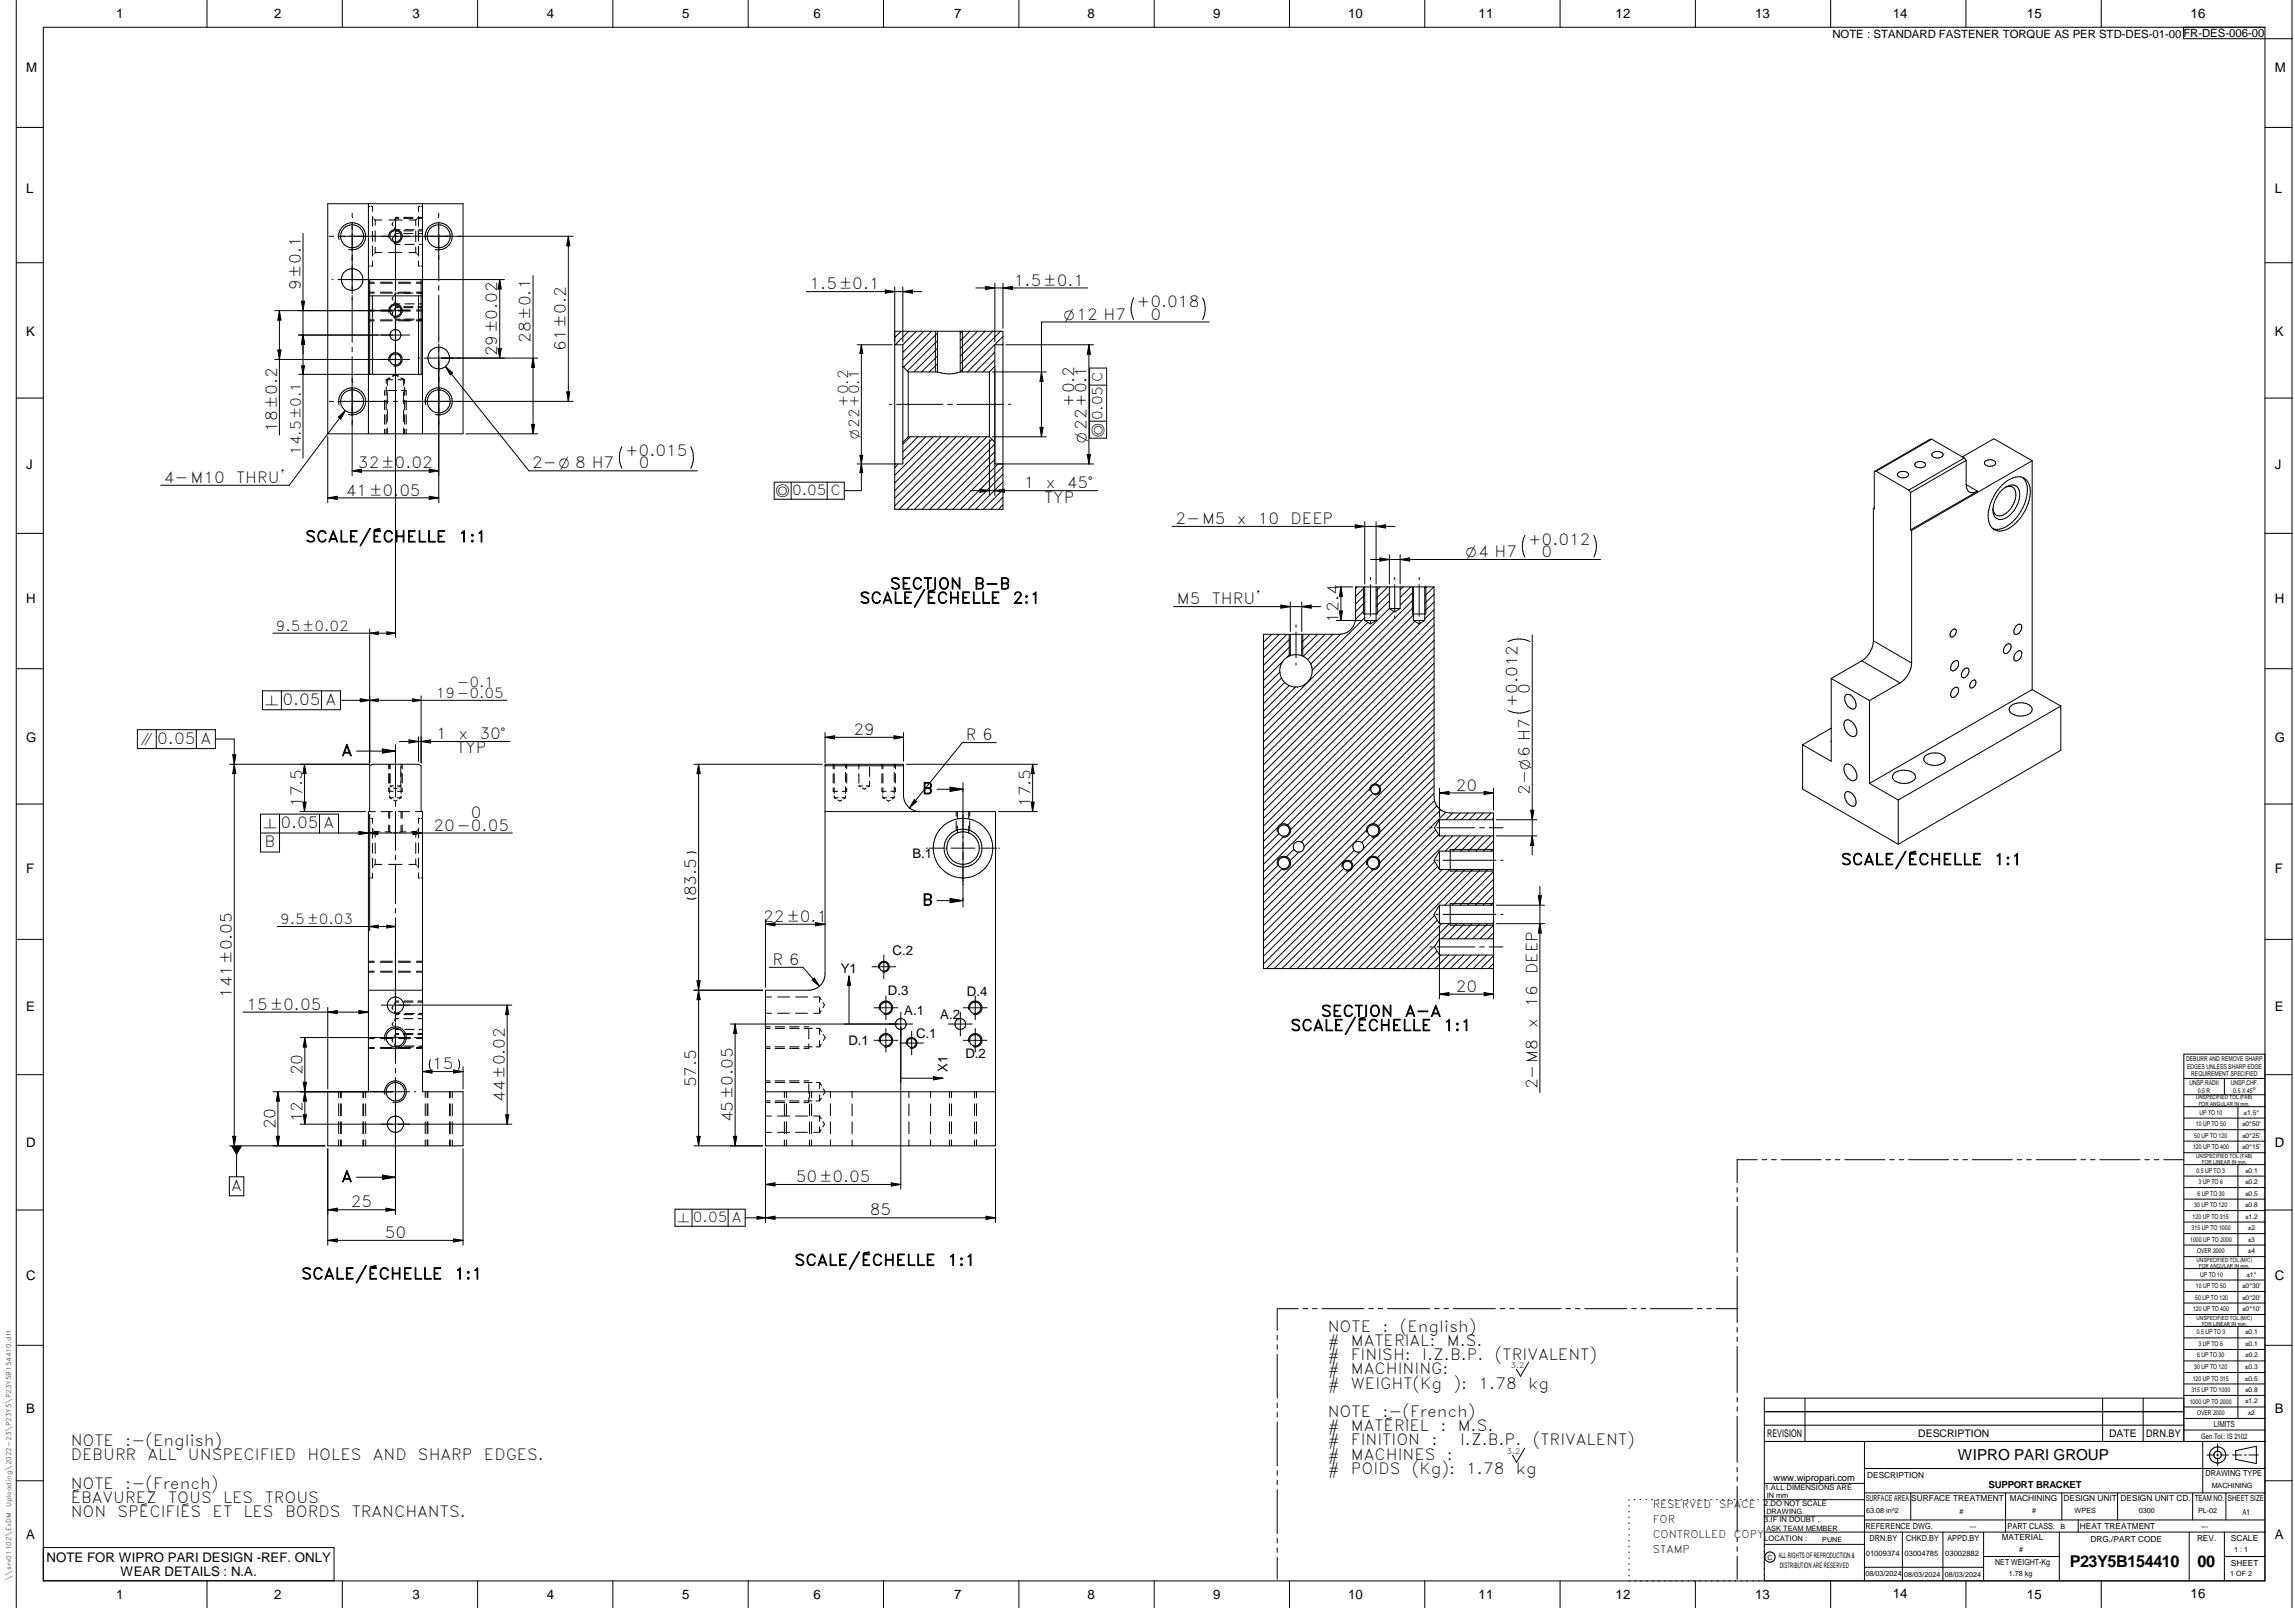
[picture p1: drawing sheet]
<svg xmlns="http://www.w3.org/2000/svg" width="848mm" height="594mm" viewBox="0 0 848 594" stroke-linecap="round" stroke-linejoin="round" font-family="sans-serif">
<defs><g id="words">
<g font-size="6">
<text x="764.8" y="578.9">P23Y5B154410</text>
<text x="812.1" y="578.9">00</text>
</g>
<g font-size="5.7">
<text x="111.1" y="107.2" transform="rotate(-90 111.1 107.2)">9±0.1</text>
<text x="299.2" y="106.9">1.5±0.1</text>
<text x="374.6" y="105.5">1.5±0.1</text>
<text x="420.2" y="113.5">+0.018</text>
<text x="425.2" y="118.1">0</text>
<text x="183.8" y="131.6" transform="rotate(-90 183.8 131.6)">29±0.02</text>
<text x="196.1" y="126.7" transform="rotate(-90 196.1 126.7)">28±0.1</text>
<text x="209.1" y="129.7" transform="rotate(-90 209.1 129.7)">61±0.2</text>
<text x="397" y="150.3" transform="rotate(-90 397 150.3)">+0.2</text>
<text x="102.4" y="159.6" transform="rotate(-90 102.4 159.6)">18±0.2</text>
<text x="132.3" y="173.1">32±0.02</text>
<text x="196.7" y="173.1">2-O 8 H7</text>
<text x="231" y="168.5">+0.015</text>
<text x="236" y="173.1">0</text>
<text x="60.6" y="178.4">4-M10</text>
<text x="87.3" y="178.4">THRU`</text>
<text x="127.8" y="183.1">41±0.05</text>
<text x="378.4" y="180.4">1</text>
<text x="385.8" y="185.7">TYP</text>
<text x="386.5" y="180.4">x</text>
<text x="394.3" y="180.4">45°</text>
<text x="434.3" y="193.6">2-M5</text>
<text x="457.1" y="193.6">x</text>
<text x="464.9" y="193.6">10</text>
<text x="476.9" y="193.6">DEEP</text>
<text x="112.8" y="200.3">SCALE/ÉCHELLE</text>
<text x="169.3" y="200.3">1:1</text>
<text x="564.7" y="201.3">+0.012</text>
<text x="569.7" y="205.8">0</text>
<text x="328.9" y="217.7">SECTION</text>
<text x="359.9" y="217.7">B-B</text>
<text x="317.6" y="222.9">SCALE/ÉCHELLE</text>
<text x="374.2" y="222.9">2:1</text>
<text x="434.9" y="223.3">M5</text>
<text x="447.8" y="223.3">THRU`</text>
<text x="494.7" y="230.1" transform="rotate(-90 494.7 230.1)">12.4</text>
<text x="565.3" y="256.3" transform="rotate(-90 565.3 256.3)">0</text>
<text x="104.4" y="260.5">0.05 A</text>
<text x="560.8" y="261.3" transform="rotate(-90 560.8 261.3)">+0.012</text>
<text x="58.1" y="274.8">0.05 A</text>
<text x="161.2" y="273">1</text>
<text x="169.4" y="273">x</text>
<text x="177.2" y="273">30°</text>
<text x="315.4" y="271.5">29</text>
<text x="356.9" y="273.5">R 6</text>
<text x="126.2" y="279.2">A</text>
<text x="168.7" y="278.3">TYP</text>
<text x="340.7" y="293.3">B</text>
<text x="538" y="292.1">20</text>
<text x="565.3" y="293.5" transform="rotate(-90 565.3 293.5)">2-O6 H7</text>
<text x="111.6" y="298.2" transform="rotate(-90 111.6 298.2)">17.5</text>
<text x="380.7" y="298.2" transform="rotate(-90 380.7 298.2)">17.5</text>
<text x="174" y="302.3">0</text>
<text x="103.6" y="306">0.05 A</text>
<text x="160.2" y="306.9">20-0.05</text>
<text x="97.8" y="313">B</text>
<text x="680.3" y="319.5">SCALE/ÉCHELLE</text>
<text x="736.8" y="319.5">1:1</text>
<text x="257.3" y="331.1" transform="rotate(-90 257.3 331.1)">83.5</text>
<text x="340.7" y="334.5">B</text>
<text x="282" y="340.6">22±0.1</text>
<text x="285.5" y="356.5">R 6</text>
<text x="568.2" y="359.9" transform="rotate(-90 568.2 359.9)">DEEP</text>
<text x="85.7" y="368.6" transform="rotate(-90 85.7 368.6)">141±0.05</text>
<text x="538" y="366.4">20</text>
<text x="568.2" y="371.9" transform="rotate(-90 568.2 371.9)">16</text>
<text x="91.1" y="373.1">15±0.05</text>
<text x="488.1" y="375.6">SECTION</text>
<text x="519.2" y="375.6">A-A</text>
<text x="476.8" y="380.8">SCALE/ÉCHELLE</text>
<text x="533.4" y="380.8">1:1</text>
<text x="568.2" y="379.7" transform="rotate(-90 568.2 379.7)">x</text>
<text x="159.7" y="395">15</text>
<text x="111.8" y="397.3" transform="rotate(-90 111.8 397.3)">20</text>
<text x="257.3" y="401.7" transform="rotate(-90 257.3 401.7)">57.5</text>
<text x="186.5" y="407.2" transform="rotate(-90 186.5 407.2)">44±0.02</text>
<text x="568.2" y="402.5" transform="rotate(-90 568.2 402.5)">2-M8</text>
<text x="101.8" y="417.3" transform="rotate(-90 101.8 417.3)">20</text>
<text x="111.8" y="414.6" transform="rotate(-90 111.8 414.6)">12</text>
<text x="270.8" y="414.7" transform="rotate(-90 270.8 414.7)">45±0.05</text>
<text x="126.2" y="436.7">A</text>
<text x="294" y="436.7">50±0.05</text>
<text x="85.4" y="440">A</text>
<text x="129.7" y="446.1">25</text>
<text x="321.4" y="449">85</text>
<text x="142.2" y="457.4">50</text>
<text x="293.6" y="467.6">SCALE/ÉCHELLE</text>
<text x="350.1" y="467.6">1:1</text>
<text x="111.3" y="472.6">SCALE/ÉCHELLE</text>
<text x="167.9" y="472.6">1:1</text>
<text x="490.6" y="492">NOTE</text>
<text x="510.8" y="492">:</text>
<text x="517.3" y="492">(English)</text>
<text x="490.6" y="497.2">#</text>
<text x="499.2" y="497.2">MATERIAL:</text>
<text x="534.7" y="497.2">M.S.</text>
<text x="490.6" y="502.5">#</text>
<text x="499.2" y="502.5">FINISH:</text>
<text x="525.6" y="502.5">I.Z.B.P.</text>
<text x="552.4" y="502.5">(TRIVALENT)</text>
<text x="490.6" y="507.7">#</text>
<text x="499.2" y="507.7">MACHINING:</text>
<text x="490.6" y="513">#</text>
<text x="499.2" y="513">WEIGHT(Kg</text>
<text x="537.2" y="513">):</text>
<text x="546.4" y="513">1.78</text>
<text x="564.7" y="513">kg</text>
<text x="490.6" y="523.5">NOTE</text>
<text x="510.8" y="523.5">:-(French)</text>
<text x="490.6" y="528.7">#</text>
<text x="490.6" y="534">#</text>
<text x="499.2" y="534">FINITION</text>
<text x="499.2" y="528.7">MATÉRIEL</text>
<text x="529" y="534">:</text>
<text x="532.3" y="528.7">:</text>
<text x="538.7" y="528.7">M.S.</text>
<text x="539.5" y="534">I.Z.B.P.</text>
<text x="566.4" y="534">(TRIVALENT)</text>
<text x="26.1" y="534.2">NOTE</text>
<text x="26.1" y="539.5">DEBURR</text>
<text x="46.3" y="534.2">:-(English)</text>
<text x="54.6" y="539.5">ALL</text>
<text x="69.5" y="539.5">UNSPECIFIED</text>
<text x="113.6" y="539.5">HOLES</text>
<text x="137.8" y="539.5">AND</text>
<text x="154.4" y="539.5">SHARP</text>
<text x="178.8" y="539.5">EDGES.</text>
<text x="490.6" y="539.2">#</text>
<text x="499.2" y="539.2">MACHINES</text>
<text x="534.7" y="539.2">:</text>
<text x="490.6" y="544.5">#</text>
<text x="499.2" y="544.5">POIDS</text>
<text x="521.7" y="544.5">(Kg):</text>
<text x="541.9" y="544.5">1.78</text>
<text x="560.1" y="544.5">kg</text>
<text x="26.1" y="550">NOTE</text>
<text x="46.3" y="550">:-(French)</text>
<text x="26.1" y="555.2">ÉBAVUREZ</text>
<text x="62.1" y="555.2">TOUS</text>
<text x="82.4" y="555.2">LES</text>
<text x="97.8" y="555.2">TROUS</text>
<text x="26.1" y="560.5">NON</text>
<text x="43.5" y="560.5">SPÉCIFIÉS</text>
<text x="78.6" y="560.5">ET</text>
<text x="89.9" y="560.5">LES</text>
<text x="105.3" y="560.5">BORDS</text>
<text x="130" y="560.5">TRANCHANTS.</text>
</g>
<text font-size="5.6" x="723.5" y="539.3">WIPRO PARI GROUP</text>
<g font-size="5.4">
<text x="393.1" y="118.1">O12 H7</text>
<text x="401.5" y="163.6" transform="rotate(-90 401.5 163.6)">O22+0.1</text>
<text x="541.6" y="205.8">O4 H7</text>
<text x="98" y="260.5">n</text>
<text x="52" y="274.8">i</text>
<text x="97.4" y="306">n</text>
</g>
<g font-size="5.1">
<text x="313.4" y="150.2" transform="rotate(-90 313.4 150.2)">+0.2</text>
<text x="407.4" y="155.3" transform="rotate(-90 407.4 155.3)">0.05 C</text>
<text x="111.2" y="168.1" transform="rotate(-90 111.2 168.1)">14.5±0.1</text>
<text x="292.7" y="182.9">0.05 C</text>
<text x="101.9" y="233.2">9.5±0.02</text>
<text x="161.1" y="257.9">19-0.05</text>
<text x="168.8" y="253.8">-0.1</text>
<text x="103.5" y="341.5">9.5±0.03</text>
<text x="256.1" y="451.5">0.05 A</text>
</g>
<g font-size="4.9">
<text x="42.9" y="6.6">1</text>
<text x="101.3" y="6.7">2</text>
<text x="152.5" y="6.7">3</text>
<text x="202.1" y="6.7">4</text>
<text x="252.1" y="6.7">5</text>
<text x="300.6" y="6.7">6</text>
<text x="352.6" y="6.7">7</text>
<text x="401.9" y="6.7">8</text>
<text x="448.4" y="6.7">9</text>
<text x="498.1" y="6.7">10</text>
<text x="546.4" y="6.7">11</text>
<text x="597" y="6.7">12</text>
<text x="648.5" y="6.6">13</text>
<text x="699.4" y="6.6">14</text>
<text x="749" y="6.7">15</text>
<text x="809.5" y="6.6">16</text>
<text x="9.7" y="26.7">M</text>
<text x="840.6" y="26.7">M</text>
<text x="9.7" y="71.4">L</text>
<text x="840.6" y="71.4">L</text>
<text x="9.7" y="124.2">K</text>
<text x="840.6" y="124.2">K</text>
<text x="407.4" y="161.3" transform="rotate(-90 407.4 161.3)">a</text>
<text x="317.5" y="162.2" transform="rotate(-90 317.5 162.2)">O22+0.1</text>
<text x="9.7" y="173.4">J</text>
<text x="840.6" y="173.4">J</text>
<text x="286.7" y="182.9">a</text>
<text x="9.7" y="222.7">H</text>
<text x="840.6" y="222.7">H</text>
<text x="9.7" y="274.3">G</text>
<text x="840.6" y="274.3">G</text>
<text x="337.1" y="316.8">B.1</text>
<text x="9.7" y="322.6">F</text>
<text x="840.6" y="322.6">F</text>
<text x="329.8" y="352.7">C.2</text>
<text x="310.8" y="359.4">Y1</text>
<text x="328.1" y="367.7">D.3</text>
<text x="357.3" y="368.1">D.4</text>
<text x="9.7" y="373.3">E</text>
<text x="334.1" y="375.2">A.1</text>
<text x="347.5" y="376.3">A.2</text>
<text x="840.6" y="373.3">E</text>
<text x="338.5" y="383.7">C.1</text>
<text x="313.5" y="386">D.1</text>
<text x="350.2" y="395.9" transform="rotate(-90 350.2 395.9)">X1</text>
<text x="356.7" y="390.9">D.2</text>
<text x="9.7" y="423.8">D</text>
<text x="840.6" y="423.8">D</text>
<text x="250.4" y="451.5">n</text>
<text x="9.7" y="472.8">C</text>
<text x="840.6" y="472.8">C</text>
<text x="9.7" y="522.1">B</text>
<text x="840.6" y="522.1">B</text>
<text x="9.7" y="568.7">A</text>
<text x="840.6" y="568.7">A</text>
<text x="17.2" y="577">NOTE FOR WIPRO PARI DESIGN -REF. ONLY</text>
<text x="44.5" y="582.3">WEAR DETAILS : N.A.</text>
<text x="42.9" y="590.6">1</text>
<text x="101.3" y="590.7">2</text>
<text x="152.5" y="590.7">3</text>
<text x="202.1" y="590.7">4</text>
<text x="252.1" y="590.7">5</text>
<text x="300.6" y="590.7">6</text>
<text x="352.6" y="590.7">7</text>
<text x="401.9" y="590.7">8</text>
<text x="448.4" y="590.7">9</text>
<text x="498.1" y="590.7">10</text>
<text x="546.4" y="590.7">11</text>
<text x="597" y="590.7">12</text>
<text x="648.5" y="590.6">13</text>
<text x="699.4" y="590.5">14</text>
<text x="749" y="590.7">15</text>
<text x="809.5" y="590.5">16</text>
</g>
<text font-size="4.2" x="677.1" y="13.9">NOTE : STANDARD FASTENER TORQUE AS PER STD-DES-01-00FR-DES-006-00</text>
<g font-size="3.9">
<text x="653" y="530.9">REVISION</text>
<text x="708.9" y="530.9">DESCRIPTION</text>
<text x="779.4" y="530.9">DATE</text>
<text x="793.1" y="530.9">DRN.BY</text>
<text x="610.8" y="557.1">RESERVED</text>
<text x="635.2" y="557.1">SPACE</text>
<text x="610.8" y="562.7">FOR</text>
<text x="610.8" y="568.3">CONTROLLED</text>
<text x="640.7" y="568.3">COPY</text>
<text x="610.8" y="573.8">STAMP</text>
</g>
<text font-size="3.6" x="734.8" y="549.8">SUPPORT BRACKET</text>
<text font-size="3.5" x="655.4" y="547.1">www.wipropari.com</text>
<g font-size="3.1">
<text x="818.1" y="527.3">LIMITS</text>
<text x="815" y="545.5">DRAWING TYPE</text>
<text x="690" y="546.1">DESCRIPTION</text>
<text x="689.5" y="554.6">SURFACE AREA</text>
<text x="706.2" y="554.6">SURFACE TREATMENT</text>
<text x="742.7" y="554.6">MACHINING</text>
<text x="762.5" y="554.6">DESIGN UNIT</text>
<text x="783.6" y="554.6">DESIGN UNIT CD.</text>
<text x="811" y="554.4">TEAM NO.</text>
<text x="823.3" y="554.5">SHEET SIZE</text>
<text x="828.6" y="559.9">A1</text>
<text x="689.4" y="564.9">REFERENCE DWG.</text>
<text x="690.8" y="569.3">DRN.BY</text>
<text x="704.4" y="569.2">CHKD.BY</text>
<text x="719.6" y="569.3">APPD.BY</text>
<text x="739.7" y="569.1">MATERIAL</text>
<text x="741.8" y="564.7">PART CLASS.</text>
<text x="768.6" y="564.7">HEAT TREATMENT</text>
<text x="772.5" y="569.7">DRG./PART CODE</text>
<text x="811.9" y="569.3">REV.</text>
<text x="824.4" y="569.4">SCALE</text>
<text x="737.3" y="578">NET WEIGHT-Kg</text>
<text x="824.4" y="578.5">SHEET</text>
</g>
<text font-size="3" x="832.4" y="403.9">°</text>
<g font-size="2.8">
<text x="558.3" y="505.4">3.2</text>
<text x="813.4" y="531.5">Gen Tol.: IS 2102</text>
<text x="556.9" y="537.2">3.2</text>
<text x="652.1" y="550.4">1.ALL DIMENSIONS ARE</text>
<text x="652" y="556.4">2.DO NOT SCALE</text>
<text x="652" y="562.5">3.IF IN DOUBT ,</text>
<text x="652" y="569.2">LOCATION :</text>
<text x="657.2" y="575.8">ALL RIGHTS OF REPRODUCTION &amp;</text>
<text x="689.5" y="575">01009374</text>
<text x="703.8" y="574.9">03004785</text>
<text x="718.8" y="575">03002882</text>
<text x="657.7" y="579.2">DISTRIBUTION ARE RESERVED</text>
</g>
<g font-size="2.7">
<text x="817.3" y="549.9">MACHINING</text>
<text x="652.9" y="553.5">IN mm</text>
<text x="652.7" y="559.5">DRAWING.</text>
<text x="689.6" y="559.1">63.08 in^2</text>
<text x="724.1" y="559.2">#</text>
<text x="751" y="559.1">#</text>
<text x="766.6" y="559">WPES</text>
<text x="790.3" y="558.8">0300</text>
<text x="812.3" y="558.8">PL-02</text>
<text x="652.7" y="565.5">ASK TEAM MEMBER</text>
<text x="673.4" y="569.6">PUNE</text>
<text x="727.8" y="564.9">---</text>
<text x="761.4" y="564.9">B</text>
<text x="813.3" y="564.9">---</text>
<text x="746.1" y="573.2">#</text>
<text x="825.6" y="573.4">1 : 1</text>
<text x="653.1" y="576.3">C</text>
<text x="689.4" y="582.4">08/03/2024</text>
<text x="703.7" y="582.5">08/03/2024</text>
<text x="718.7" y="582.6">08/03/2024</text>
<text x="742.3" y="582.2">1.78 kg</text>
<text x="824.1" y="582.4">1 OF 2</text>
</g>
<g font-size="2.5">
<text x="807.8" y="392">DEBURR AND REMOVE SHARP</text>
<text x="808.2" y="394.8">EDGES UNLESS SHARP EDGE</text>
<text x="809.1" y="400.9">UNSP.RADII</text>
<text x="809.8" y="397.6">REQUIREMENT SPECIFIED</text>
<text x="824.4" y="400.7">UNSP.CHF.</text>
<text x="812.2" y="403.6">0.5 R</text>
<text x="825.3" y="403.9">0.5 X 45</text>
<text x="812.8" y="411.8">UP TO 10</text>
<text x="829.1" y="411.9">±1.5°</text>
<text x="811.4" y="416.1">10 UP TO 50</text>
<text x="828.5" y="416.1">±0°50'</text>
<text x="810.4" y="424.5">120 UP TO 400</text>
<text x="810.9" y="420.3">50 UP TO 120</text>
<text x="828.5" y="424.5">±0°15'</text>
<text x="828.5" y="420.3">±0°25'</text>
<text x="811.7" y="433.2">0.5 UP TO 3</text>
<text x="812.5" y="437.5">3 UP TO 6</text>
<text x="829.6" y="437.4">±0.2</text>
<text x="829.6" y="433.2">±0.1</text>
<text x="812" y="441.7">6 UP TO 30</text>
<text x="829.6" y="441.7">±0.5</text>
<text x="810.9" y="445.9">30 UP TO 120</text>
<text x="829.6" y="446">±0.8</text>
<text x="809.9" y="454.4">315 UP TO 1000</text>
<text x="810.3" y="450.2">120 UP TO 315</text>
<text x="829.6" y="450.2">±1.2</text>
<text x="830.7" y="454.4">±2</text>
<text x="809.4" y="458.7">1000 UP TO 2000</text>
<text x="830.6" y="458.7">±3</text>
<text x="811.9" y="463">OVER 2000</text>
<text x="830.7" y="463">±4</text>
<text x="813.1" y="471.6">UP TO 10</text>
<text x="830.1" y="471.6">±1°</text>
<text x="811.4" y="475.9">10 UP TO 50</text>
<text x="828.5" y="475.9">±0°30'</text>
<text x="810.4" y="484.4">120 UP TO 400</text>
<text x="811.2" y="480.1">50 UP TO 120</text>
<text x="828.5" y="484.4">±0°10'</text>
<text x="828.5" y="480.1">±0°20'</text>
<text x="811.7" y="493">0.5 UP TO 3</text>
<text x="812.4" y="497.2">3 UP TO 6</text>
<text x="829.6" y="497.3">±0.1</text>
<text x="829.6" y="493">±0.1</text>
<text x="811.9" y="501.5">6 UP TO 30</text>
<text x="829.6" y="501.5">±0.2</text>
<text x="810.8" y="505.8">30 UP TO 120</text>
<text x="829.6" y="505.8">±0.3</text>
<text x="809.8" y="514.3">315 UP TO 1000</text>
<text x="810.3" y="510.1">120 UP TO 315</text>
<text x="829.6" y="510">±0.5</text>
<text x="829.6" y="514.3">±0.8</text>
<text x="809.2" y="518.5">1000 UP TO 2000</text>
<text x="829.6" y="518.5">±1.2</text>
<text x="811.9" y="522.8">OVER 2000</text>
<text x="830.6" y="522.7">±2</text>
</g>
<g font-size="2.4">
<text x="4.1" y="556.9" transform="rotate(-90 4.1 556.9)">Uploading\2022-23\P23Y5\P23Y5B154410.dft</text>
<text x="4.1" y="584.1" transform="rotate(-90 4.1 584.1)">\\srv01102\ExDM</text>
</g>
<g font-size="2.1">
<text x="811.5" y="406.1">UNSPECIFIED TOL.(FAB)</text>
<text x="812.5" y="408.5">FOR ANGULAR IN mm.</text>
<text x="811.6" y="427.7">UNSPECIFIED TOL.(FAB)</text>
<text x="813.6" y="430.1">FOR LINEAR IN mm.</text>
<text x="811.7" y="466.1">UNSPECIFIED TOL.(M/C)</text>
<text x="812.5" y="468.5">FOR ANGULAR IN mm.</text>
<text x="811.7" y="487.6">UNSPECIFIED TOL.(M/C)</text>
<text x="813.6" y="489.9">FOR LINEAR IN mm.</text>
</g>
</g></defs>
<g fill="none" stroke="#000" stroke-width=".37">
<path d="M6 .1v593.9M16 10.1h821v573.9l-821 .1zM76.5 .1v10M126.5 .1v10M176.5 .1v10M226.5 .1v10M276.5 .1v10M326.5 .1v10M376.5 .1v10M426.5 .1v10M476.5 .1v10M526.5 .1v10"/>
<path d="M576.5 .1v10M626.5 .1v10M676.5 .1v10M726.5 .1v10M776.5 .1v10M806.8 10.1v4.2h40.4M847 .1v593.9M6 47.1h10M837 47.1h10M121.1 75.3h50v85h-50zM130.1 78.8v.1M130.1 79v1.1"/>
<path d="M136.1 76.3h.5M136.1 75.3v85M137.2 76.3h.4v1.8M137.6 80v3.6M155.1 76.3h-.5v1.8M155.7 76.3h.4M156.1 75.3v85M162.1 78.8v.1M162.1 79v1.1M6 97.1h10M112 86.2v83M121.6 87.3h.1"/>
<path d="M121.9 87.3h1M124.9 87.3h86.9M125.3 88.6a5 5 0 0 1 4.4-6.3 5 5 0 0 1 5.4 5.5 5 5 0 0 1-6.3 4.3M130.1 82v26.5M136.1 98.3h.5M137.6 80.3l.4 .3M137.6 85.5v3.6M137.6 90.9v3.7M137.6 96.4v1.9h-.5M137.9 94l-.3 .3M138.3 81l.3 .3M138.6 81.3h2.5"/>
<path d="M138.6 93.3h2.5M138.6 93.3l-.3 .3M138.6 81.3v1.9M138.6 85.3v3.9M138.6 91.3v2M143.6 93.3h5M143.7 81.3h4.9M145.3 82.1l-.4 .7 .3 .6M145.3 87.6l-.4 .7 .4 .6M145.5 84.9a2.49 2.49 0 0 0-1.8 3M145.5 84.9a2.5 2.5 0 0 1 3.1 2.4 2.5 2.5 0 0 1-3.1 2.4M145.7 84.2l.4 .7h1.7"/>
<path d="M145.7 89.6l.4 .7h1.7M146.1 80.6v26.8M146.1 85.3h1.3M147.4 80.7h-1.3l-.4 .7M147.4 86.3h-1.3l-.3 .6M147.4 80.3l-1.3 .1M149.2 80.7h3.4M149.2 86.3h3.4M149.2 85.3h3.4M149.2 80.3h3.4M149.6 84.9h3.5M149.6 90.3h3.5"/>
<path d="M151.1 93.3h2.5M151.2 81.3h2.4M153.6 93.3l.3 .3M153.6 81.3v2M153.6 85.3v4M153.6 91.3v2M154 80.9l-.4 .4M154.3 93.9l.3 .4M154.4 80.7h1.7M154.4 86.3h1.7M154.4 85.3h1.7M154.4 80.3h1.7"/>
<path d="M154.6 80.3l-.3 .3M154.6 80v3.6M154.6 85.5v3.6M154.6 91v3.6M154.6 96.5v1.8h.5M154.9 84.9h1.2M154.9 90.3h1.2M155.6 98.3h.5M157.3 88.6a5 5 0 0 1 4.4-6.3 5 5 0 0 1 5.4 5.5 5 5 0 0 1-6.3 4.3M162.1 82v21.8M210 87.3l.6 3.5h-1.2zM210 87.3v61"/>
<path d="M837 97.1h10M103.3 114.8v46M103.3 114.8l.5 3.5h-1.1zM111.4 111.3h1.2l-.6 3.5zM122.6 103.3h.2M123 103.3h.1M124.9 103.3h61.5M130.1 109.1v17.4M136.1 107.9h2.2M136.1 104.6h2.2M136.1 118.2h2.2M136.1 114.9h2.2"/>
<path d="M136.1 108.3h2.2M136.1 114.6h2.2M136.1 118.5h2.2M136.1 104.3h2.2M136.6 103.3v35M136.6 109.3h19M137.6 109.3v29M140.6 107.9h4.3M140.6 118.2h4.3M140.6 108.3h4.3M140.6 114.6h4.3M140.6 118.5h4.3"/>
<path d="M140.6 104.3h4.3M140.6 104.6h4.4M140.6 114.9h4.4M145.3 115.1l-.4 .7 .3 .7M145.3 109.6l-.4 .7 .4 .6M145.7 117.2l.4 .7h1.7M145.7 111.6l.4 .7M146.1 112.3h1.7M146.1 108.3l-.3 .6M146.1 108.3h6.5M146.1 112.3a2.5 2.5 0 0 1 2.5 2.8 2.5 2.5 0 0 1-3.1 2.1M146.1 108.3v127.2"/>
<path d="M146.1 112.3a2.53 2.53 0 0 0-2.4 3.1M146.1 118.3h1.3M146.1 113.3h1.3M147.2 107.9h4.4M147.2 118.2h4.4M147.2 114.6h4.4M147.2 118.5h4.4M147.2 104.3h4.4M147.3 104.6h4.4M147.3 114.9h4.4M147.4 113.7h-1.3l-.4 .6M149.2 113.7h3.4"/>
<path d="M149.2 118.3h3.4M149.2 113.3h3.4M149.6 117.9h3.5M149.6 112.3h3.5M151.4 114.8h-49.9M153.9 107.9h2.2M153.9 118.2h2.2M153.9 108.3h2.2M153.9 114.6h2.2M153.9 118.5h2.2M153.9 104.3h2.2M153.9 104.6h2.2"/>
<path d="M153.9 114.9h2.2M154.4 113.7h1.7M154.4 118.3h1.7M154.4 113.3h1.7M154.6 109.3v29M154.9 117.9h1.2M154.9 112.3h1.2M155.6 103.3v35M162.1 105.6v1.7M162.1 109.1v17.3M184.7 103.3l.6 3.5h-1.2zM184.7 103.3v29"/>
<path d="M197 101.8v58.5M297.9 107.7h42.8M327.2 107.1l3.4 .6-3.4 .6zM330.6 106v20.3M333.6 107.7l3.5-.6v1.2zM333.6 106v20.3M360.6 106.4h41.3M364.2 105.8l3.4 .6-3.4 .6zM367.6 104.6v21.7M370.6 104.6v16.7M370.6 106.4l3.5-.6v1.2zM418.9 110a9 9 0 0 0 0 8.1"/>
<path d="M444.4 110a9 9 0 0 1 0 8.1M446.9 119h-62v42.4M101.5 132.8h49.9M102.7 129.3h1.1l-.5 3.5zM110.4 138.3h45.7M111.5 135.1h1l-.5 3.2zM112 123.8l.5 3.1h-1zM112 123.8l.6 3.5h-1.2zM130.1 128.3v1.7M130.1 131.8v43.9M143.7 133.4a2.51 2.51 0 0 1 2.3-3.1 2.51 2.51 0 0 1 2.6 2.8 2.51 2.51 0 0 1-3.1 2.1M143.8 139.6l-1.1 .7"/>
<path d="M144.1 139.7l-1 .6v2.2M145 138.9l1.1-.6 1.2 .6M147.1 139.1l-1-.6-.9 .6M148.2 139.7l.9 .6v2.2M148.4 139.6l1.1 .7M151.4 123.8h-41.2M154.6 132.3h.2M155 132.3h.1M156.9 132.3h41.8M162.1 127v58.7M164.6 135.4l30.9 38.5h62.2M164.6 135.4l2.7 2.4-.9 .7z"/>
<path d="M184.1 128.8h1.2l-.6 3.5zM197 132.3l.6 3.5h-1.2zM316.7 127.4h13M318.3 127.4l.5 3.2h-1zM318.3 127.4v53.9h-6.3M330.6 122.4h40v65.8h-40zM330.6 127.4h3M333 122.4l-2.4 2.3M333.6 127.4v44h-16.9M333.6 135.4l2 2M335.6 137.4h10.9M335.6 137.4v24"/>
<path d="M335.8 122.4l-5 5M338.6 122.4l-5 5M341.4 122.4l-7.8 7.8M344.3 122.4l-10.7 10.6M345.7 122.4v15M346.5 137.2l-.3 .2M346.5 123.1l-12.6 12.5M346.5 134.4l-3.1 3M346.5 125.9l-11.2 11.1M346.5 131.5l-5.9 5.9M346.5 128.7l-8.8 8.7M346.5 122.4v15"/>
<path d="M346.5 137.4a12.6 12.6 0 0 0 8.3 0M354.8 122.4v15M354.8 137.4h10.8M355.6 122.4l-.8 .7M355.6 122.4v15M358.4 122.4l-3.6 3.5M361.2 122.4l-6.4 6.4M364.1 122.4l-9.3 9.2M365.6 137.4v24M366.7 137.4h19.9M366.9 122.4l-12.1 12.1M367.6 133l-4.4 4.4"/>
<path d="M367.6 130.1l-7.2 7.3M367.6 135.4l-2 2M369.7 122.4l-14.9 14.9M370.6 127.4h-3v55.6M370.6 127.1l-.2 .3M370.6 124.3l-13.1 13.1M371.7 127.4h32.4M384.9 137.4l.5 3.5h-1.1zM402.4 127.4v44M402.4 127.4l.6 3.5h-1.2zM402.6 136h6.3v25.9h-6.3zM6 147.1h10"/>
<path d="M121.6 148.3h.1M121.9 148.3h1M124.9 148.3h18.6M125 154.1l2.6-2.4-1.7 3.2zM125.3 149.6a5 5 0 0 1 4.4-6.3 5 5 0 0 1 5.4 5.5 5 5 0 0 1-6.3 4.3M127.6 151.7l-20.7 27.6h-47.5M142.1 144.3v1.7M142.1 147.9v3.5M142.1 153.2v3.5M142.1 158.5v1.8M142.7 147.8v3.5M142.7 153.2v3.5"/>
<path d="M142.7 158.5v1.8M142.7 140.3v1.3M142.7 143v3M142.7 140.3h.1M143 140.3h2.1M143.1 144.7v4.4M143.1 151.4v4.4M143.1 158.1v2.2M143.2 144.3h3.4M145.3 148.3h1.7M147.1 140.3h2.1M148.4 144.3h1.7v1.7"/>
<path d="M148.8 148.3h63M149.1 144.8v4.4M149.1 151.4v4.4M149.1 158.1v2.2M149.4 140.3h.1M149.5 147.9v3.5M149.5 153.2v3.5M149.5 158.5v1.8M149.5 140.3v1.3M149.5 143v3M150.1 147.9v3.5M150.1 153.2v3.5"/>
<path d="M150.1 158.5v1.8M157.3 149.6a5 5 0 0 1 4.4-6.3 5 5 0 0 1 5.4 5.5 5 5 0 0 1-6.3 4.3M196.4 156.8h1.2l-.6 3.5zM209.4 144.8h1.2l-.6 3.5zM328.6 149.4h.9M331.3 149.4h17.1M350.2 149.4h1.8M353.7 149.4h17.2M372.7 149.4h.8M384.3 157.9h1.1l-.5 3.5zM402.6 155.6h6.3M402.6 142.3h6.3"/>
<path d="M837 147.1h10M121.1 161.3v24.4M130.1 173.9l3.5-.5v1.1zM130.1 173.9h32M158.6 173.4l3.5 .5-3.5 .6zM172.2 160.3h26.5M229.8 165a9 9 0 0 0 0 8.1M255.3 165a9 9 0 0 1 0 8.1M286.1 178.1h25.9v6.3h-25.9zM292.4 178.1v6.3M305.7 178.1v6.3M317.8 168.2h1l-.5 3.2z"/>
<path d="M318.3 171.4l.5 3.1h-1zM332 171.4l-1.4 1.4M335.6 161.4h30M335.6 161.4l-2 2M336.4 161.4l-2.8 2.7M339.2 161.4l-5.6 5.6M342.1 161.4l-8.5 8.4M344.8 161.4l-14.2 14.2M347.7 161.4l-17.1 17M350.5 161.4l-19.9 19.9M353.4 161.4l-22.8 22.7M356.2 161.4l-25.6 25.5"/>
<path d="M359 161.4l-26.8 26.8M361.8 161.4l-26.7 26.8M364.7 161.4l-26.8 26.8M365.6 161.4l2 2M365.6 162.4v20.6M366.6 162.3l-25.9 25.9M366.7 161.4h19.9M367.6 169.7l-18.4 18.5M367.6 164.1l-24 24.1M367.6 166.9l-21.2 21.3M368.8 171.4l-16.8 16.8M370.6 178.1l-10.1 10.1"/>
<path d="M370.6 175.2l-12.9 13M370.6 172.4l-15.7 15.8M401.8 167.9h1.2l-.6 3.5zM404.1 171.4h-36.5M692.6 174.2v13.8l-.3-.2M693.3 174.1l12.1 7M693.3 174.1l-.7 .1M701.5 174.7a2.6 2.6 0 0 1 3.8 .6 2.42 2.42 0 0 1-4.2 0zM707.9 171a2.52 2.52 0 0 1 3.7 .7 2.29 2.29 0 0 1-4 0zM713.8 162.3h-.7l-20.5 11.9M713.8 162.3l12 6.9M713.8 162.3l-20.5 11.8"/>
<path d="M714.2 167.3a2.66 2.66 0 0 1 3.9 .7 2.42 2.42 0 0 1-4.3 0zM725.1 168.8l11.7-6.7 14.2 8.1M725.8 169.2l.8 .9M725.8 169.2l-20.4 11.9M726.6 179a2.58 2.58 0 0 0 1.2 2.8 2.58 2.58 0 0 0 3-.3M726.6 170.1v8.9M726.6 170.1l-20.6 11.8M726.6 179l4.2 2.5M733.6 170.4a2.59 2.59 0 0 1 3.9 .7 2.43 2.43 0 0 1-4.2 0zM740 179.1a7.9 7.9 0 0 1 7.2-2.8 5.4 5.4 0 0 1 3 6.1 16.4 16.4 0 0 1-9.5 13.5 4.3 4.3 0 0 1-6-4.3 16.7 16.7 0 0 1 5.3-12.5zM747.4 176.4a7.3 7.3 0 0 1 1.4 7.5 15.7 15.7 0 0 1-9.8 11.6l-2.5-.2M751 170.2v84.6"/>
<path d="M751 170.2l-44.6 25.8M6 197.1h10M121.1 183.9l3.5-.6v1.2zM121.1 183.9h41M158.6 183.3l3.5 .6-3.5 .6zM358.6 181.3h47.1M362.1 180.7l3.5 .6-3.5 .6zM367.6 181.3l3.5-.6v1.2zM370.6 186.5l-1.6 1.7M370.6 183.7l-4.4 4.5M370.6 180.9l-7.3 7.3M433.1 194.5h82.4"/>
<path d="M500.8 193.9l3.5 .6-3.5 .6zM504.3 192.7v23.1M508.5 194.5l3.5-.6v1.2zM508.5 192.7v23.1M563.5 197.8a9 9 0 0 0 0 8M589 197.8a9 9 0 0 1 0 8M692.3 187.8v49M692.6 187.6l-.3 .2M705.4 181.1l.6 .8M706 195.7l.4 .3M706 181.9v13.8M706.4 196v48.9"/>
<path d="M730.8 181.5l-24.8 14.2M739.9 181a4 4 0 0 1 5.5-1.1 6.8 6.8 0 0 1-.5 7.7 7.1 7.1 0 0 1-6.4 4.3 4 4 0 0 1-1.8-5.4l1.2-3zM741 180a2.6 2.6 0 0 1 3 .2 2.6 2.6 0 0 1 .9 2.8 8.2 8.2 0 0 1-6.2 7.6 2.49 2.49 0 0 1-2.2-2.6M837 197.1h10M493.8 216.8h6.1M495.5 216.8v12.4M495.5 216.8l.6 3.5h-1.1zM501.6 216.8l-.7 .7M503.9 216.8v10h5v-10M504.3 216.9l-3.4 3.4M504.3 219.8l-3.4 3.3M504.3 216.8v12.4"/>
<path d="M506.4 213.3v.9M506.4 216v11.7M506.4 206.7h85M508.5 216.8v12.4M509.9 206.1l3.5 .6-3.5 .6zM510 216.8l-1.5 1.6M512.9 216.8l-4.4 4.4M513.4 204.9v10.9M513.4 216.8v8M513.4 219.1l-4.9 4.9M515.4 213.3v.9M515.4 216v9.7"/>
<path d="M517.4 206.7l3.5-.6v1.2zM517.4 204.9v10.9M517.4 216.8v8M518.5 216.8l-1.1 1.1M521.3 216.8l-3.9 4M521.9 216.8v10h5v-10M522.3 218.7l-4.9 4.9M522.3 216.8v12.4M524.4 213.3v.9M524.4 216v11.7M526.5 216.8v12.4M527 216.8l-.5 .5"/>
<path d="M529.8 216.8l-3.3 3.4M529.9 219.6l-3.4 3.4M100.8 233.9h45.3M136.6 232.4v49.6M136.6 233.9l3.2-.5v1.1zM143 233.4l3.1 .5-3.1 .6zM433.7 224.1h54.3M467.1 234.4l-.2 .1M469.9 234.4l-3 2.9M472.7 234.4l-5.8 5.8M473.3 223.5l3.5 .6-3.5 .6zM475.6 234.4l-8.7 8.6"/>
<path d="M476.4 234.4v8M476.8 235.9l-9.9 9.9M476.8 238.8l-9.9 9.9M476.8 222.4v10.9M476.8 234.4v7.8M478.9 230.8v.9M478.9 233.5v9.6M481 224.1l3.5-.6v1.2zM481 222.4v10.9M481 234.4v7.8M481.2 234.4l-.2 .1M481.4 234.4v8"/>
<path d="M484 234.4l-3 3M486.9 234.4l-5.9 5.8M489.7 234.4l-8.1 8.1M492.5 234.4l-9.3 9.3M493.8 229.2h9.5M495 225.7h1.1l-.6 3.5zM495.4 234.3l-11.1 11.1M504.3 229.2h4.2M504.3 222.5l-3.4 3.5M504.3 225.4l-3.4 3.4M504.3 228.2l-19.4 19.4M504.3 229.2l2.1 1.3 2.1-1.3"/>
<path d="M505.5 229.9l-38.6 38.5M506.4 229.5v.8M513.4 224.8h4M513.4 224.8l2 1.3 2-1.3M513.4 222l-4.9 4.9M513.4 224.8l-46.5 46.5M515.2 225.9l-48.3 48.2M515.4 227.5v.8M522.3 229.2h4.2M522.3 221.5l-55.4 55.4M522.3 224.4l-55.4 55.3M522.3 227.2l-55.4 55.4"/>
<path d="M522.8 229.5l-55.9 55.9M524.4 229.5v.8M525 230.1l-58.1 58.1M526.5 229.2l-2.1 1.3-2.1-1.3M529.9 239.4l-63 63M529.9 222.4l-3.4 3.4M529.9 225.3l-3.4 3.3M529.9 228.1l-63 63M529.9 230.9l-63 63M529.9 233.7l-63 63M529.9 236.6l-63 63M565.3 237a9 9 0 0 0-8 0"/>
<path d="M566.2 234.6v81.2M692.3 236.8a9.5 9.5 0 0 1-4.3 7.3M692.3 236.8l14.1 8.1M721.2 233a.93 .93 0 0 1 1.4-.6 .93 .93 0 0 1 .2 1.5l-.5 .9a.93 .93 0 0 1-1.4 .5 .93 .93 0 0 1-.2-1.5zM741.3 238.4a1.06 1.06 0 0 1 1.4-.5 1.06 1.06 0 0 1 .4 1.5 1.8 1.8 0 0 1-2.6 1.7l-.1-1.3zM745.1 231.2a1.11 1.11 0 0 1 1.6-.5 1.11 1.11 0 0 1 .3 1.6 1.87 1.87 0 0 1-2.7 1.8v-1.4zM6 247.1h10M97 255.2h28.8v7h-28.8zM104 255.2v7M118.8 255.2v7M125.8 258.7h61.5M133.1 258.1l3.5 .6-3.5 .6z"/>
<path d="M136.6 258.7l3.2-.5v1zM152.5 258.2l3.1 .5-3.1 .5zM155.6 257.1v24.9M472.9 248.3l-6 6M473.5 250.5l-6.6 6.6M474 244.3l-7.1 7.2M474.7 252.1l-7.8 7.9M476.4 253.3l-9.5 9.5M476.8 241.6l-1.4 1.4M476.8 242.2a6.1 6.1 0 0 1 4.2 0M476.8 242.2a6 6 0 0 0-3.9 5.5 6 6 0 0 0 3.6 5.6M478.7 253.8l-11.8 11.8"/>
<path d="M478.9 244.9v.8M481 242.2a6 6 0 0 1 3.5 7.9 6 6 0 0 1-8 3.2M529.9 250.7l-54.4 54.4M529.9 242.2l-63 63M529.9 245l-63 63.1M529.9 247.9l-63 63M529.9 256.4l-63 63M529.9 259.2l-63 63M529.9 253.5l-53.4 53.5M676.7 250.7l14.1 8.1M676.7 250.7v30.6l-10.6-6.1M681.9 256.9a1.8 1.8 0 0 1 2.8 .6 3.2 3.2 0 0 1 .6 4.3 3.3 3.3 0 0 1-3.6-3.3z"/>
<path d="M688 244.1l14.1 8.2M688 244.1l-11.3 6.6M690.8 258.8v30.6M702.1 252.3l-11.3 6.5M706.4 244.9a9.5 9.5 0 0 1-4.3 7.4M721.8 244.6a1.12 1.12 0 0 1 1.6-.4 1.12 1.12 0 0 1 .3 1.6l-.9 1.5a1.11 1.11 0 0 1-1.5 .5 1.11 1.11 0 0 1-.4-1.6zM721.8 254.5a1.11 1.11 0 0 1 1.5-.5 1.11 1.11 0 0 1 .4 1.6l-.9 1.5a1.11 1.11 0 0 1-1.5 .5 1.11 1.11 0 0 1-.4-1.6zM725.7 247.4a1.05 1.05 0 0 1 1.5-.5 1.05 1.05 0 0 1 .3 1.5l-.8 1.5a1.05 1.05 0 0 1-1.5 .5 1.05 1.05 0 0 1-.3-1.6zM728.9 251.5a.88 .88 0 0 1 1.2 0 .88 .88 0 0 1 0 1.2l-.5 .9a.93 .93 0 0 1-1.4 .5 .93 .93 0 0 1-.2-1.4zM745.1 241a1.11 1.11 0 0 1 1.6-.5 1.11 1.11 0 0 1 .3 1.6l-.8 1.5a1.11 1.11 0 0 1-1.6 .5 1.11 1.11 0 0 1-.3-1.6zM751 254.8l-60.2 34.6M751 254.8l10.5 6.1"/>
<path d="M837 247.1h10M50.8 269.6h28.8v7h-28.8zM57.7 269.6v7M72.6 269.6v7M79.6 273l7 .1v150.2M86 278.8h1.2l-.6 3.6zM131.7 277.5h14.4M141.3 276.7l4.8 .8-4.8 .8zM146.1 275.1v4.8M147.6 273.9h40.9M151.1 273.3l3.5 .6-3.5 .6zM154.6 272.2v9.1"/>
<path d="M155.6 273.9l3.5-.6v1.2zM304.9 272.4l3.5-.6v1.2zM304.9 272.4h29M304.9 270.7v11.2M330.4 271.8l3.5 .6-3.5 .6zM333.9 270.7v10.6M368.1 274.4h-12.5l-19.5 24.1M529.9 270.5l-20.3 20.3M529.9 267.7l-22.5 22.5M529.9 262l-49 49.1M529.9 264.8l-48 48M529.9 273.3l-63 63"/>
<path d="M529.9 276.1l-63 63.1M529.9 279l-63 63M565.3 262.5a9 9 0 0 1-8 0M666.1 275.2v16.3l35.4 20.4M676.7 269l-10.6 6.2M681.7 266.4a1.85 1.85 0 0 1 2.9 .5 4.2 4.2 0 0 1 1.2 4.8 2.13 2.13 0 0 1-3.3-1.1l-.8-1.3-.3-1.3zM711.6 279.1a5.6 5.6 0 0 1 7.1 .7 2.06 2.06 0 0 1-2 2.7 5.1 5.1 0 0 1-5.8-1.6 1.57 1.57 0 0 1 .7-1.8zM743.2 260.7a5.8 5.8 0 0 1 7.5 .7 2.18 2.18 0 0 1-2.1 2.9 5.3 5.3 0 0 1-6.1-1.7 1.72 1.72 0 0 1 .7-1.9zM761.5 260.9l-60 34.7M761.5 260.9v16.3l-60 34.7M6 297.1h10M84.8 282.4h51.8"/>
<path d="M86.6 282.4l.6 3.4h-1.2zM110.8 299.8h24.3M111.9 296.3h1.2l-.6 3.5zM112.5 282.4v17.4M112.5 282.4l.6 3.4h-1.2zM136.6 299.8v-16.9l1-.5h17l1 .5v16.9M138.7 299.8h-2.6v103.6M140.8 299.8h4.2M143.6 299.8v2.5M143.6 282.4v1.7M143.6 285.8v3.5M143.6 291.1v1.3h1.6"/>
<path d="M144 282.4v1.7M144 285.8v3.5M144 291.1v2M144 294v.7M144 299.8v2.5M144 294.7l.7 .4M144 294.7h1.4M144.1 282.4v1.7M144.1 285.8v3.5M145.4 295.6l.7 .4 .7-.4M145.4 290.4h-1.3l.6 .3M145.5 291.1l.6 .4 .7-.3"/>
<path d="M146.1 280.1v14.4M146.1 296.3v1.7M146.1 299.8v14.4M146.8 290.4h1.3M146.8 294.7h1.4M147.2 299.8h4.1M148.1 283.4v3.5M148.1 288.6v1.8M148.1 290.4l-.7 .3M148.2 294.7l-.7 .4M148.2 282.4v1.2M148.2 285.4v3.4"/>
<path d="M148.2 290.6v2.6M148.2 294v.7M148.2 299.8v2.5M148.6 299.8v2.5M148.6 282.4v1.7M148.6 285.8v3.5M148.6 291.1v1.3h-1.7M153.5 299.8h2.6v103.6h15v19.9h-50v-19.9M256.4 282.4h47.4M258.1 282.4v140.9M258.1 282.4l.6 3.4h-1.1zM304.9 282.9h29"/>
<path d="M304.9 299.8h63v123.5h-85v-57.5h16a6 6 0 0 0 6-6v-77.4h29v11.4a6 6 0 0 0 6 6M307.9 291.1v1.3h1.6M307.9 282.4v1.7M307.9 285.8v3.5M308.3 282.4v1.7M308.3 285.8v3.5M308.3 291.1v2M308.3 294v.7M308.3 294.7l.6 .4M308.3 294.7h1.4M309.7 295.6l.7 .4 .6-.4M311.1 294.7h1.4"/>
<path d="M312.5 282.4v1.2M312.5 285.4v3.4M312.5 290.6v2.6M312.5 294v.7M312.5 294.7l-.7 .4M312.9 291.1v1.3h-1.7M312.9 282.4v1.7M312.9 285.8v3.5M317.4 282.4v1.7M317.4 285.8v3.5M318.7 291.1l.7 .4 .6-.3M318.7 290.4h-1.3l.6 .3"/>
<path d="M320.1 290.4h1.3M321.4 290.4l-.7 .3M321.4 283.4v3.5M321.4 288.6v1.8M325.9 291.1v1.3h1.6M325.9 282.4v1.7M325.9 285.8v3.5M326.3 282.4v1.7M326.3 285.8v3.5M326.3 291.1v2M326.3 294v.7M326.3 294.7l.6 .4"/>
<path d="M326.3 294.7h1.3M327.7 295.6l.7 .4 .6-.4M329.1 294.7h1.4M330.5 282.4v1.2M330.5 285.4v3.4M330.5 290.6v2.6M330.5 294v.7M330.5 294.7l-.7 .4M330.9 291.1v1.3h-1.7M330.9 282.4v1.7M330.9 285.8v3.5M334.9 282.4h48.5"/>
<path d="M337.9 295.4l.9 .8-2.7 2.3zM346.3 291.6h9.6M351.1 290.8l4.8 .8-4.8 .8zM353.4 299.8v1.7M353.8 299.8v2.6M355.9 289.2v4.8M355.9 294.2v35.9M358 299.8v2.7M358.4 299.8v1.7M368.9 299.8h14.5M381 296.3h1.2l-.6 3.5zM381.6 282.4l.6 3.4h-1.2z"/>
<path d="M381.6 282.4v17.4M506.2 292.1a2 2 0 0 1 1.8-2.4 2 2 0 0 1 2.1 2.1 2 2 0 0 1-2.4 1.8M506.8 290.8l-39.9 39.9M507.4 293.1l-40.5 40.4M529.9 290.3l-63 63M529.9 293.1l-63 63M529.9 284.6l-20.9 20.9M529.9 287.5l-26.2 26.2M529.9 281.8l-23 23M530.1 295.8l-21.4 21.4M531 297.7l-21.6 21.5M531.9 292.9l3.5-.5v1.1z"/>
<path d="M531.9 291.2v10.6M531.9 292.9h20M532.4 299.2l-58.7 58.6M548.4 292.4l3.5 .5-3.5 .6zM551.9 291.2v8.1M565.6 299.3h1.2l-.6 3.6zM681.7 282.7a2.13 2.13 0 0 1 3.3 1.1 3.3 3.3 0 0 1 .5 4.5 3.6 3.6 0 0 1-4-3.3l-.1-1.3zM681.9 292.9a2.42 2.42 0 0 1 3.6 1.7l.3 1.3a1.43 1.43 0 0 1-.5 1.9 1.43 1.43 0 0 1-1.9-.5 3.9 3.9 0 0 1-1.5-4.4zM690.8 289.4l10.7 6.2M700.1 285.6a6 6 0 0 1 7.5 .7 1.95 1.95 0 0 1-1.4 2.6 5.5 5.5 0 0 1-6.8-1.4 1.72 1.72 0 0 1 .7-1.9zM701.5 295.6v16.3M837 297.1h10"/>
<path d="M96.3 307.8h93.1M103.3 300.8v14h-7v-14h28.8v7M118.1 300.8v7M132.6 307.2l7 1.2v-1.2l-7 1.2zM136.1 302.3h.5M136.6 300.8v43.1M137.2 302.3h.4v1.9M137.6 306.3l.4 .4M137.6 306.1v3.6M137.6 311.5v3.7M137.6 317v3.7M138.3 307l.3 .3"/>
<path d="M138.6 319.4l-.3 .3M138.6 307.3h1.8M138.6 319.4h2.5M138.6 307.3v2M138.6 311.4v3.9M138.6 317.4v2M142.3 307.3h1.7M143.6 319.4h5M143.6 304.8v2.5M144 304.8v2.5M144 307.3l.7 .3M145.5 307.7h1.4"/>
<path d="M146.1 316v1.7M146.1 319.4v14.4M148.2 304.9v2.4M148.2 307.3h1.8M148.2 307.3l-.6 .2M148.6 304.8v2.5M151.1 319.4h2.5M151.8 307.3h1.8M152.6 307.2l3.5 .6-3.5 .6zM153.6 319.4l.3 .3M153.6 307.3v2M153.6 311.4v3.9"/>
<path d="M153.6 317.3v2.1M154 307l-.4 .3M154.3 320l.3 .3M154.6 306.3l-.3 .4M154.6 306v3.6M154.6 311.5v3.6M154.6 317v3.6M155.1 302.3h-.5v1.8M155.7 302.3h.4M257.3 315.2a3.8 3.8 0 0 0-3.5 0M342.3 313.4h.4M343.4 313.4h5.3"/>
<path d="M349.5 313.4h.3M351.5 313.4h8.8M353.4 303.4v3.4M353.8 305.1v2.6M358 305.1v2.6M358.4 303.4v3.4M362 313.4h.3M363 313.4h5.3M369 313.4h.4M472 307.5a2.49 2.49 0 0 1 2.2-3.1 2.49 2.49 0 0 1 2.7 2.7 2.49 2.49 0 0 1-3.1 2.1M472 319.5a2.49 2.49 0 0 1 2.2-3.1 2.49 2.49 0 0 1 2.7 2.7 2.49 2.49 0 0 1-3.1 2.2M472.4 319.5l-5.5 5.5"/>
<path d="M472.7 308l-5.8 5.7M474.5 308.9l-7.6 7.6M478.2 313.8l-3.1 3.1M479.9 314.8l-3.5 3.5M498.9 318.5a1.65 1.65 0 0 1 .2 2.5 1.65 1.65 0 0 1-2.5-.2M498.9 318.5a1.65 1.65 0 0 0-2.1 .2 1.65 1.65 0 0 0-.2 2.1M500.4 314.2l-33.5 33.4M502.7 314.7l-3.8 3.8M503.2 311.3a2.03 2.03 0 0 1-.4 3.4M503.2 311.3a2 2 0 0 0-3.3 1.3 2 2 0 0 0 2.9 2.1M505 307.5a2.5 2.5 0 0 1 2.2-3.2 2.5 2.5 0 0 1 2.7 2.7 2.5 2.5 0 0 1-3.1 2.2M505 319.5a2.5 2.5 0 0 1 2.2-3.1 2.5 2.5 0 0 1 2.7 2.7 2.5 2.5 0 0 1-3.1 2.2"/>
<path d="M505.4 306.3l-38.5 38.5M506.1 308.4l-2.9 2.9M528.4 305.8h.9M530.2 318.3l-39.6 39.5M530.6 306.6l-51.3 51.2M530.6 317.8h.9M531 305.8h14M531.6 308.4l-49.4 49.4M531.9 302.9v5.9M531.9 314.5v6.7M531.9 302.9l-1.8 2.9 1.8 3M531.9 314.5l-2 3.3 2 3.4"/>
<path d="M531.9 314.5h20M531.9 302.9h20M531.9 308.8h20M533.3 317.8h19.5M534 308.8l-49 49M534.2 300.1l-57.7 57.7M536.8 300.4l-2.5 2.5M536.8 308.8l-49 49M539.7 300.4l-2.5 2.5M539.7 308.8l-5.6 5.7M542.5 300.4l-2.5 2.5M542.5 308.8l-5.6 5.7"/>
<path d="M545.3 300.4l-2.5 2.5M545.3 308.8l-5.6 5.7M546.8 305.8h1.7M548.1 308.8l-5.6 5.7M548.2 300.4l-2.5 2.5M550.3 305.8h5.1M551 308.8l-5.6 5.7M551 300.4l-2.5 2.5M551.9 302.3l-.6 .6M551.9 310.7l-3.7 3.8M551.9 313.6l-.8 .9M551.9 313.8h-16v8h16"/>
<path d="M553 308.8h14.9M553 302.9h14.9M554.6 317.8h.8M566.2 308.8l.6 3.5h-1.2zM136.1 324.4h.5M137.6 322.5v1.9h-.5M137.9 320l-.3 .3M146.1 335.7v1.7M146.1 339.1v38.6M154.6 322.5v1.9h.5M155.6 324.4h.5M257.3 331.8a3.8 3.8 0 0 1-3.5 0"/>
<path d="M282.9 339.7v25.1M346.3 332.7h9.6M351.1 331.9l4.8 .8-4.8 .8zM355.9 330.3v4.8M473.9 320.8l-7 7M496 320.3a2 2 0 0 1 1.8-2.4 2 2 0 0 1 2.1 2.2 2 2 0 0 1-2.5 1.7M496.6 320.8l-29.7 29.7M505.8 320.1l-37.8 37.7M507.8 320.9l-36.9 36.9M530.1 338.2l-19.6 19.6M530.6 337.8h.9M531.2 340l-17.9 17.8"/>
<path d="M531.2 320.1l-37.7 37.7M531.9 334.4v6.8M531.9 334.4l-2 3.4 2 3.4M531.9 321.2h20M531.9 334.4h20M532.9 321.2l-36.6 36.6M533.3 337.8h19.5M535.7 321.2l-36.5 36.6M538.6 321.2l-36.6 36.6M541.4 321.2l-36.6 36.6M544.2 321.2l-36.6 36.6M547.1 321.2l-13.2 13.2"/>
<path d="M549.9 321.2l-13.2 13.2M551.9 333.8h-16v8h16l-5 5M551.9 322l-12.4 12.4M551.9 324.9l-9.6 9.5M551.9 327.7l-6.7 6.7M551.9 330.5l-3.9 3.9M551.9 333.4l-1.1 1M553 334.4h17.8M554.6 337.8h.8M568.5 330.9h1.1l-.6 3.5zM569 327.4v76.3M6 347h10"/>
<path d="M102.4 342.3h43.7M136.1 355.1h2.2M136.1 359.2h2.2M136.1 358.8h2.2M136.1 355.5h2.2M136.6 342.3l3.2-.5v1.1zM140.6 355.1h4.3M140.6 359.2h4.3M140.6 358.8h4.3M140.6 355.5h4.4M143 341.8l3.1 .5-3.1 .6zM147.2 355.1h4.4"/>
<path d="M147.2 359.2h4.4M147.2 358.8h4.4M147.3 355.5h4.4M153.9 355.1h2.2M153.9 359.2h2.2M153.9 358.8h2.2M153.9 355.5h2.2M282.9 341.5l3.5-.6v1.2zM282.9 341.5h22M284.3 357.4h12.4l6.1 7M301.4 340.9l3.5 .6-3.5 .6zM322.2 357.2h8.8"/>
<path d="M324.7 357.7a2 2 0 0 1 1.7-2.6 2 2 0 0 1 2.2 2.2 2 2 0 0 1-2.5 1.8M326.6 352.8v8.7M528.4 349.8h.9M530.6 349l-8.8 8.8M531 349.8h14M531 351.4l-6.4 6.4M531.9 342.3v26.7M531.9 341.2h20M532.4 352.8l-5 5M532.7 341.2l-16.6 16.6M535.3 352.8l-5 5M535.6 341.2l-16.6 16.6"/>
<path d="M538.1 352.8l-5 5M538.4 341.2l-5.6 5.6M540.9 352.8l-5 5M541.2 341.2l-5.6 5.6M543.7 352.8l-5 5M544 341.2l-5.6 5.6M546.6 352.8l-5 5M546.8 349.8h1.7M546.9 341.2l-5.6 5.6M549.4 352.8l-5 5M549.7 341.2l-5.6 5.6M550.3 349.8h5.1"/>
<path d="M551.9 356l-1.8 1.8M551.9 346.8h-20l-1.8 3 1.8 3h20M551.9 357.8h-85v-123.4h28a6.1 6.1 0 0 0 6-6.1v-11.5h29v77.5a6 6 0 0 0 6 6.1h16v68.6M551.9 344.7l-2.2 2.1M551.9 353.1l-4.7 4.7M553 341.2h17.8M569 341.2l.6 3.5h-1.1zM837 347h10M89.9 373.9h46.2M121.1 373.9l3.5-.6v1.2zM121.1 372.2v30.1M132.6 373.3l3.5 .6-3.5 .6z"/>
<path d="M136.1 365.8h20M140.9 371.3h48.2M145.3 371.6l-.4 .7 .3 .7M145.3 377.7l-.4 .6 .4 .7M145.7 373.8l.4 .6h1.7M145.7 379.7l.4 .6h1.7M146.1 374.9h1.3M146.1 369.8h1.3M146.1 378.1v14.8M147.4 370.2h-1.3l-.4 .7M147.4 376.3h-1.3l-.3 .7M149.2 374.9h3.4"/>
<path d="M149.2 369.8h3.4M149.2 370.2h3.4M149.2 376.3h3.4M149.6 374.4h3.5M154.4 374.9h1.7M154.4 369.8h1.7M154.4 370.2h1.7M154.4 376.3h1.7M154.9 374.4h1.2M187.4 371.3l.6 3.6h-1.2zM187.4 371.3v44M256.4 365.8h25.4"/>
<path d="M257.6 362.3l1.1 7.1h-1.1l1.1-7.1zM269.9 378.3h67.3M271.7 378.3v45M271.7 378.3l.5 3.5h-1.1zM282.9 368.3h2.2M282.9 374.4h2.2M282.9 379.3h1.7M282.9 379.9h1.7M286.4 379.3h3.5M286.5 379.9h3.5M287.3 374.4h4.4M287.4 368.3h4.4"/>
<path d="M291.8 379.3h3.5M291.8 379.9h3.5M294 374.4h4.4M294 368.3h4.4M297.1 379.3h1.8M297.1 379.9h3.1M300.1 362.1l.8-.7 1.9 3zM300.7 374.4h2.2M300.7 368.3h2.2M301.6 379.9h1.3M302.9 368.3l.6 1.1M302.9 379.9l.7 1.2"/>
<path d="M302.9 368.3v2M302.9 372.3v2.1M302.9 379.9v2.3M303.4 373.4l-.5 1M304.1 370.4l.6 .9-.6 1M313.7 360.6v17.7M313.7 360.6l.6 3.5h-1.2zM323 372.3h8.8M325 373a2.5 2.5 0 0 1 2.2-3.1 2.5 2.5 0 0 1 2.7 2.7 2.5 2.5 0 0 1-3.2 2.2M327.4 368v8.7M327.4 380v8.7M332.9 374v65.3"/>
<path d="M350.5 378.3h8.7M354.9 374v8.7M356 372.3h8.7M358 373a2.49 2.49 0 0 1 2.2-3.1 2.49 2.49 0 0 1 2.7 2.7 2.49 2.49 0 0 1-3.2 2.2M360.4 368v8.7M360.4 380v8.7M531.9 367.3l3.5-.6v1.2zM531.9 367.3h20M548.4 366.7l3.5 .6-3.5 .6zM6 397h10M112.1 399.8h1.1l-.6 3.6zM112.6 383.3v32"/>
<path d="M112.6 383.3l.6 3.5h-1.1zM136.1 387.3h2.2M136.1 387h2.2M136.1 383.7h2.2M140.6 387.3h4.3M140.6 387h4.3M140.6 383.7h4.4M142.2 384.4a4 4 0 0 1 3.6-5 4 4 0 0 1 4.3 4.3 4 4 0 0 1-5 3.5M145.3 383.6l-.4 .7 .3 .7M145.7 385.7l.4 .8h1.7M146.1 386.8h1.3M146.1 381.8h1.3"/>
<path d="M146.1 398.1v50.6M146.1 394.7v1.7M147.2 387.3h4.4M147.2 387h4.4M147.3 383.7h4.4M147.4 382.2h-1.3l-.4 .7M149.2 386.8h3.4M149.2 381.8h3.4M149.2 382.2h3.4M149.6 386.5h3.5M149.6 380.3h3.5M151.6 383.3h-40.7"/>
<path d="M153.1 383.3h.1M153.5 383.3h.1M153.9 383.3h2.2M153.9 387.3h2.2M153.9 387h2.2M153.9 383.7h2.2M154.4 386.8h1.7M154.4 381.8h1.7M154.4 382.2h1.7M154.9 386.5h1.2M154.9 380.3h1.2M156.1 395.9l3.5-.6v1.2z"/>
<path d="M156.1 395.9h15M159 391.5a3.9 3.9 0 0 0 0 3.5M167.6 395.3l3.5 .6-3.5 .6zM169.4 391.5a3.9 3.9 0 0 1 0 3.5M171.1 394.1v8.2M282.9 399.9h1.7M282.9 387.3h1.7M282.9 399.3h1.7M282.9 386.8h1.7M286.4 387.3h3.5M286.4 399.3h3.5M286.4 386.8h3.5"/>
<path d="M286.5 399.9h3.5M291.8 387.3h3.5M291.8 399.3h3.5M291.8 386.8h3.5M291.8 399.9h3.5M297.1 399.3h1.8M297.1 386.8h3M298.9 385.6v1.7h-1.8M298.9 380.4v3.4M300.2 399.9h-3.1M301.5 386.8h1.4M301.6 399.9h1.3"/>
<path d="M302.9 399.9l.7 1.2M302.9 384.5v2.3M302.9 399.9v2.3M303.5 385.7l-.6 1.1M304.2 382.2l.7 1.1-.7 1.2M323 384.3h8.8M325 385a2.5 2.5 0 0 1 2.2-3.2 2.5 2.5 0 0 1 2.7 2.8 2.5 2.5 0 0 1-3.2 2.2M332.5 385.4h8.7M332.9 398.4h15.5M334.9 385.9a2 2 0 0 1 1.8-2.6 2 2 0 0 1 2.2 2.2 2 2 0 0 1-2.6 1.8M336.9 381v8.7M344.9 397.8l3.5 .6-3.5 .5z"/>
<path d="M356 384.3h8.7M358 385a2.49 2.49 0 0 1 2.2-3.1 2.49 2.49 0 0 1 2.7 2.7 2.49 2.49 0 0 1-3.2 2.2M807 398.4h30M822 398.4v6.1M837 397h10M837 389.5h-30v143.1M86 419.8h1.2l-.6 3.5zM100.9 403.4h50.5M102.1 419.8h1.2l-.6 3.5zM102.7 403.4v19.9M102.7 403.4l.6 3.4h-1.2zM110.9 415.3h78.2"/>
<path d="M112.1 411.9h1.1l-.6 3.4zM112.6 403.4l.6 3.4h-1.1zM125.1 403.4v2.1M125.1 407.8v4.4M125.1 414.4v4.4M125.9 403.4v2.1M125.9 407.8v4.4M125.9 414.4v4.4M126.1 403.4v2.1M126.1 407.8v4.4M126.1 414.4v4.4M134.1 403.4v2.2"/>
<path d="M134.1 407.8v4.4M134.1 414.5v4.4M134.4 403.4v2.2M134.4 407.8v4.4M134.4 414.5v4.4M135.1 403.4v2.1M135.1 407.8v4.4M135.1 414.4v4.4M142.2 404.4a4 4 0 0 1 3.6-5.1 4 4 0 0 1 4.3 4.4 4 4 0 0 1-5 3.5M153.1 403.4h.1M153.5 403.4h.1M157.1 403.4v2.1"/>
<path d="M157.1 407.8v4.4M157.1 414.4v4.4M157.9 403.4v2.1M157.9 407.8v4.4M157.9 414.4v4.4M158.1 403.4v2.1M158.1 407.8v4.4M158.1 414.4v4.4M166.1 403.4v2.2M166.1 407.8v4.4M166.1 414.5v4.4M166.4 403.4v2.2"/>
<path d="M166.4 407.8v4.4M166.4 414.5v4.4M167.1 403.4v2.1M167.1 407.8v4.4M167.1 414.4v4.4M186.8 411.9h1.2l-.6 3.4zM257.6 419.8h1.1l-.6 3.5zM271.1 419.8h1.1l-.5 3.5zM282.9 412.3h2.2M282.9 418.3h2.2M282.9 406.7h1.7M282.9 407.3h1.7"/>
<path d="M282.9 403.4h85M286.4 406.7h3.5M286.4 407.3h3.5M287.3 418.3h4.4M287.4 412.3h4.4M289.9 403.4v2.1M289.9 407.8v4.4M289.9 414.4v4.4M290.6 403.4v2.1M290.6 407.8v4.4M290.6 414.4v4.4M291.8 406.7h3.5"/>
<path d="M291.8 407.3h3.5M294 418.3h4.4M294 412.3h4.4M298.9 400.4v3.5M298.9 405.6v1.7h-1.8M299.1 403.4v2.2M299.1 407.8v4.4M299.1 414.5v4.4M299.9 403.4v2.1M299.9 407.8v4.4M299.9 414.4v4.4M300.1 406.7h-3"/>
<path d="M300.7 418.3h2.2M300.7 412.3h2.2M301.5 406.7h1.4M302.9 412.3l.6 1M302.9 404.5v2.2M302.9 412.3v2M302.9 416.3v2M303.4 417.4l-.5 .9M303.5 405.6l-.6 1.1M304.1 414.4l.6 .9-.6 1M304.2 402.3l.7 1.1-.7 1.1M306.9 403.4v2.1"/>
<path d="M306.9 407.8v4.4M306.9 414.4v4.4M314.9 403.4v2.2M314.9 407.8v4.4M314.9 414.5v4.4M335.9 403.4v2.1M335.9 407.8v4.4M335.9 414.4v4.4M343.9 403.4v2.2M343.9 407.8v4.4M343.9 414.5v4.4M350.9 403.4v2.1"/>
<path d="M350.9 407.8v4.4M350.9 414.4v4.4M351.6 403.4v2.1M351.6 407.8v4.4M351.6 414.4v4.4M360.1 403.4v2.2M360.1 407.8v4.4M360.1 414.5v4.4M360.8 403.4v2.1M360.8 407.8v4.4M360.8 414.4v4.4M807 404.5h30"/>
<path d="M807 408.9h30M807 413.1h30M807 417.4h30M827 408.9v17M84.8 434.8h5.3v7h-5.3zM84.8 423.3h35.3M87.4 423.3v11.5M121.1 424.4v35.6M125.1 421.1v2.2M125.9 421.1v2.2M126.1 421.1v2.2M131.7 434.9h14.4"/>
<path d="M134.1 421.2v2.1M134.4 421.2v2.1M135.1 421.1v2.2M141.3 434.1l4.8 .8-4.8 .8zM157.1 421.1v2.2M157.9 421.1v2.2M158.1 421.1v2.2M166.1 421.2v2.1M166.4 421.2v2.1M167.1 421.1v2.2M171.1 424.4v35.6M256.4 423.3h25.4"/>
<path d="M282.9 424.4v27.3M282.9 437.6l3.5-.6v1.2zM282.9 437.6h50M289.9 421.1v2.2M290.6 421.1v2.2M299.1 421.2v2.1M299.9 421.1v2.2M306.9 421.1v2.2M314.9 421.2v2.1M329.4 437l3.5 .6-3.5 .6zM335.9 421.1v2.2M343.9 421.2v2.1"/>
<path d="M350.9 421.1v2.2M351.6 421.1v2.2M360.1 421.2v2.1M360.8 421.1v2.2M367.9 424.4v27.3M641.9 438.7v1.8M649.4 428.5h-7.5v8.5M651.2 428.5h1.7M654.6 428.5h1.8M658.2 428.5h14.7M674.7 428.5h1.7M678.2 428.5h1.7"/>
<path d="M681.7 428.5h14.8M698.3 428.5h1.7M701.8 428.5h1.7M705.3 428.5h14.7M721.9 428.5h1.7M725.3 428.5h1.8M728.9 428.5h14.7M745.4 428.5h1.7M748.9 428.5h1.7M752.4 428.5h14.8M769 428.5h1.7M772.5 428.5h1.7"/>
<path d="M776 428.5h14.7M792.6 428.5h1.7M796 428.5h1.8M799.5 428.5h7.4M807 421.6h30M807 425.9h30M807 430.3h30M807 434.5h30M807 438.7h30M827 430.3v34M6 447h10M121.1 447l3.5-.6v1.1z"/>
<path d="M121.1 458.3l3.5-.6v1.2zM121.1 447h25M121.1 458.3h50M142.6 446.4l3.5 .6-3.5 .5zM167.6 457.7l3.5 .6-3.5 .6zM249.4 446.7h26v6.4h-26zM255.7 446.7v6.4M269.1 446.7v6.4M275.4 449.9h92.5M279.7 449.4l3.2 .5-3.2 .5zM282.9 449.9l3.5-.6v1.2zM364.4 449.3l3.5 .6-3.5 .6z"/>
<path d="M641.9 442.3v1.6M641.9 445.8v17M807 443h30M807 447.3h30M807 451.5h30M807 455.8h30M807 460h30M837 447h10M641.9 464.6v1.7M641.9 468.1v1.7M641.9 471.6v17.1M807 464.3h30"/>
<path d="M807 468.7h30M807 472.9h30M807 477.1h30M827 468.7v16.9M6 497h10M472 493.4v1.6M472 496.8v1.8M479.7 483.5h-7.7v8M481.5 483.5h1.7M485 483.5h1.7M488.5 483.5h15.5M505.8 483.5h1.7"/>
<path d="M509.3 483.5h1.7M512.8 483.5h15.5M530.1 483.5h1.7M533.6 483.5h1.7M537.1 483.5h15.5M554.4 483.5h1.7M557.9 483.5h1.7M561.4 483.5h15.5M578.7 483.5h1.6M582.2 483.5h1.7M585.6 483.5h15.5M603 483.5h1.6"/>
<path d="M606.4 483.5h1.8M609.9 483.5h15.5M627.2 483.5h1.7M630.7 483.5h1.7M634.2 483.5h7.7M641.9 490.4v1.7M641.9 493.9v1.7M641.9 497.4v17.1M807 481.4h30M807 485.6h30M807 490.1h30M807 494.3h30"/>
<path d="M807 498.6h30M827 490.1v33.9M837 497h10M472 500.3v16.3M472 518.3v1.8M564.9 503.2l-3 5.3-1.5-2.6M641.9 516.3v1.6M641.9 519.8v1.7M667 516.6v16M777 516.6v16M792 516.6v16M807 502.8h30"/>
<path d="M807 507.1h30M807 511.3h30M807 515.5h30M807 519.8h30M807 516.6h-155v67.5M472 521.8v1.7M472 525.4v16.2M563.5 535l-3.1 5.3-1.5-2.7M641.9 523.2v17.1M652 532.6h185.2M652 521.5h155M652 526.5h155"/>
<path d="M689 532.6v51.4M807 524h30M807 528.3h30M814 532.6v19M815.5 537.5h2.8M819.1 537.5h.7M819.5 533.5v2.9M819.5 537.2v.7M819.5 538.7v2.8M820.6 537.5h2.9M825 537.5h3.4M826.2 535.9l7.6-1.6v6.4l-7.6-1.5z"/>
<path d="M829.3 537.5h.8M831 537.5h3.5M6 547.1h10M472 543.3v1.7M472 546.9v1.7M472 550.3v16.2M602 554.1v.3M602 556.2v.3M602 558.3v.3M603.8 554.1h.4M606 554.1h.3M608.2 554.1h.3"/>
<path d="M610.4 554.1h.3M612.6 554.1h.3M614.7 554.1h.3M616.9 554.1h.3M619.1 554.1h.3M621.2 554.1h.3M623.4 554.1h.3M625.6 554.1h.3M627.8 554.1h.3M629.9 554.1h.4M632.1 554.1h.3M634.3 554.1h.3"/>
<path d="M636.5 554.1h.3M638.6 554.1h.3M640.8 554.1h.3M641.9 542.1v1.7M641.9 545.6v1.7M641.9 549.1v17M643 554.1h.3M645.2 554.1h.3M647.3 554.1h.4M649.5 554.1h.3M652 548h37M689 542.5h148"/>
<path d="M689 551.6h148M689 554.1h-37.3M706.1 551.6v10M741.1 551.6v14.4M761.9 551.6v10M782.5 551.6v10M810.3 551.6v10M822.5 551.6v10M837 547.1h10M16 571.8h107.4v12.2h-107.4M472 568.3v1.8M472 571.8v1.7"/>
<path d="M472 575.4v8.1M602 560.5v.3M602 562.6v.3M602 564.8v.3M602 566.9v.3M602 569v.3M602 571.2v.3M602 573.3v.4M602 575.5v.3M602 577.6v.3M602 579.8v.3M641.9 567.9v1.7"/>
<path d="M641.9 571.4v1.8M641.9 574.9v8.6M652 570.6h37M652 560.1h37M689 561.6h148M689 579h44M703 566v18M718 566v18M733 575.1h28M733 566v18M761 566v18M768 561.6v4.4"/>
<path d="M809 566v18M822 566v18M822 575.1h15M837 566h-185M76.5 584.1v9.9M126.5 584.1v9.9M176.5 584.1v9.9M226.5 584.1v9.9M276.5 584.1v9.9M326.5 584.1v9.9M376.5 584.1v9.9M426.5 584.1v9.9"/>
<path d="M476.5 584.1v9.9M526.5 584.1v9.9M576.5 584.1v9.9M602 581.9v.3M626.5 584.1v9.9M676.5 584.1v9.9M726.5 584.1v9.9M776.5 584.1v9.9"/>
<circle cx="130.1" cy="87.3" r="4.3"/>
<circle cx="146.1" cy="87.3" r="2.1"/>
<circle cx="162.1" cy="87.3" r="4.3"/>
<circle cx="130.1" cy="103.3" r="4"/>
<circle cx="146.1" cy="114.8" r="2.1"/>
<circle cx="146.1" cy="132.8" r="2.1"/>
<circle cx="146.1" cy="123.8" r="2"/>
<circle cx="162.1" cy="132.3" r="4"/>
<circle cx="130.1" cy="148.3" r="4.3"/>
<circle cx="162.1" cy="148.3" r="4.3"/>
<circle cx="508.2" cy="291.7" r="1.65"/>
<circle cx="355.9" cy="313.4" r="11"/>
<circle cx="355.9" cy="313.3" r="6"/>
<circle cx="355.9" cy="313.3" r="7"/>
<circle cx="474.4" cy="306.8" r="2.1"/>
<circle cx="474.4" cy="318.9" r="2.1"/>
<circle cx="479.9" cy="312.8" r="2"/>
<circle cx="507.4" cy="318.8" r="2.1"/>
<circle cx="507.4" cy="306.8" r="2.1"/>
<circle cx="326.6" cy="357.2" r="1.66"/>
<circle cx="146.1" cy="371.3" r="3"/>
<circle cx="327.4" cy="372.4" r="2.11"/>
<circle cx="332.8" cy="378.3" r="2"/>
<circle cx="354.9" cy="378.3" r="2"/>
<circle cx="360.4" cy="372.4" r="2.11"/>
<circle cx="146.1" cy="383.3" r="3.4"/>
<circle cx="327.4" cy="384.3" r="2.1"/>
<circle cx="336.9" cy="385.3" r="1.66"/>
<circle cx="360.4" cy="384.3" r="2.1"/>
<circle cx="146.1" cy="403.3" r="3.4"/>
<circle cx="146.1" cy="415.3" r="3"/>
<circle cx="819.5" cy="537.5" r="2.99"/>
<circle cx="819.5" cy="537.5" r="1.39"/>
<circle cx="654.1" cy="575.3" r="1.9"/>
</g>
<g fill="#000">
<path d="M210 87.3l.6 3.5h-1.2zM103.3 114.8l.5 3.5h-1.1zM111.4 111.3h1.2l-.6 3.5zM184.7 103.3l.6 3.5h-1.2zM327.2 107.1l3.4 .6-3.4 .6zM333.6 107.7l3.5-.6v1.2zM364.2 105.8l3.4 .6-3.4 .6zM370.6 106.4l3.5-.6v1.2zM102.7 129.3h1.1l-.5 3.5zM112 123.8l.6 3.5h-1.2zM111.5 135.1h1l-.5 3.2zM112 123.8l.5 3.1h-1z"/>
<path d="M164.6 135.4l2.7 2.4-.9 .7zM184.1 128.8h1.2l-.6 3.5zM197 132.3l.6 3.5h-1.2zM318.3 127.4l.5 3.2h-1zM402.4 127.4l.6 3.5h-1.2zM125 154.1l2.6-2.4-1.7 3.2zM196.4 156.8h1.2l-.6 3.5zM209.4 144.8h1.2l-.6 3.5zM384.9 137.4l.5 3.5h-1.1zM384.3 157.9h1.1l-.5 3.5zM130.1 173.9l3.5-.5v1.1zM158.6 173.4l3.5 .5-3.5 .6z"/>
<path d="M317.8 168.2h1l-.5 3.2zM318.3 171.4l.5 3.1h-1zM401.8 167.9h1.2l-.6 3.5zM121.1 183.9l3.5-.6v1.2zM158.6 183.3l3.5 .6-3.5 .6zM362.1 180.7l3.5 .6-3.5 .6zM367.6 181.3l3.5-.6v1.2zM500.8 193.9l3.5 .6-3.5 .6zM508.5 194.5l3.5-.6v1.2zM509.9 206.1l3.5 .6-3.5 .6zM517.4 206.7l3.5-.6v1.2zM136.6 233.9l3.2-.5v1.1z"/>
<path d="M143 233.4l3.1 .5-3.1 .6zM473.3 223.5l3.5 .6-3.5 .6zM481 224.1l3.5-.6v1.2zM495 225.7h1.1l-.6 3.5zM495.5 216.8l.6 3.5h-1.1zM133.1 258.1l3.5 .6-3.5 .6zM136.6 258.7l3.2-.5v1zM152.5 258.2l3.1 .5-3.1 .5zM86 278.8h1.2l-.6 3.6zM141.3 276.7l4.8 .8-4.8 .8zM151.1 273.3l3.5 .6-3.5 .6zM155.6 273.9l3.5-.6v1.2z"/>
<path d="M304.9 272.4l3.5-.6v1.2zM330.4 271.8l3.5 .6-3.5 .6zM86.6 282.4l.6 3.4h-1.2zM112.5 282.4l.6 3.4h-1.2zM111.9 296.3h1.2l-.6 3.5zM258.1 282.4l.6 3.4h-1.1zM337.9 295.4l.9 .8-2.7 2.3zM351.1 290.8l4.8 .8-4.8 .8zM381.6 282.4l.6 3.4h-1.2zM381 296.3h1.2l-.6 3.5zM531.9 292.9l3.5-.5v1.1zM548.4 292.4l3.5 .5-3.5 .6z"/>
<path d="M565.6 299.3h1.2l-.6 3.6zM132.6 307.2l3.5 .6-3.5 .6zM136.1 307.8l3.5-.6v1.2zM152.6 307.2l3.5 .6-3.5 .6zM566.2 308.8l.6 3.5h-1.2zM351.1 331.9l4.8 .8-4.8 .8zM568.5 330.9h1.1l-.6 3.5zM136.6 342.3l3.2-.5v1.1zM143 341.8l3.1 .5-3.1 .6zM282.9 341.5l3.5-.6v1.2zM301.4 340.9l3.5 .6-3.5 .6zM569 341.2l.6 3.5h-1.1z"/>
<path d="M121.1 373.9l3.5-.6v1.2zM132.6 373.3l3.5 .6-3.5 .6zM187.4 371.3l.6 3.6h-1.2zM258.1 365.8l.6 3.6h-1.1zM257.6 362.3h1.1l-.6 3.5zM300.1 362.1l.8-.7 1.9 3zM313.7 360.6l.6 3.5h-1.2zM531.9 367.3l3.5-.6v1.2zM548.4 366.7l3.5 .6-3.5 .6zM112.1 399.8h1.1l-.6 3.6zM112.6 383.3l.6 3.5h-1.1zM156.1 395.9l3.5-.6v1.2z"/>
<path d="M167.6 395.3l3.5 .6-3.5 .6zM271.7 378.3l.5 3.5h-1.1zM344.9 397.8l3.5 .6-3.5 .5zM86 419.8h1.2l-.6 3.5zM102.7 403.4l.6 3.4h-1.2zM102.1 419.8h1.2l-.6 3.5zM112.6 403.4l.6 3.4h-1.1zM112.1 411.9h1.1l-.6 3.4zM186.8 411.9h1.2l-.6 3.4zM257.6 419.8h1.1l-.6 3.5zM271.1 419.8h1.1l-.5 3.5zM85.4 423.3h4.1l-2.1 3.5z"/>
<path d="M141.3 434.1l4.8 .8-4.8 .8zM282.9 437.6l3.5-.6v1.2zM329.4 437l3.5 .6-3.5 .6zM121.1 447l3.5-.6v1.1zM121.1 458.3l3.5-.6v1.2zM142.6 446.4l3.5 .6-3.5 .5zM167.6 457.7l3.5 .6-3.5 .6zM279.7 449.4l3.2 .5-3.2 .5zM282.9 449.9l3.5-.6v1.2zM364.4 449.3l3.5 .6-3.5 .6z"/>
</g>
<use href="#words"/>
</svg>
